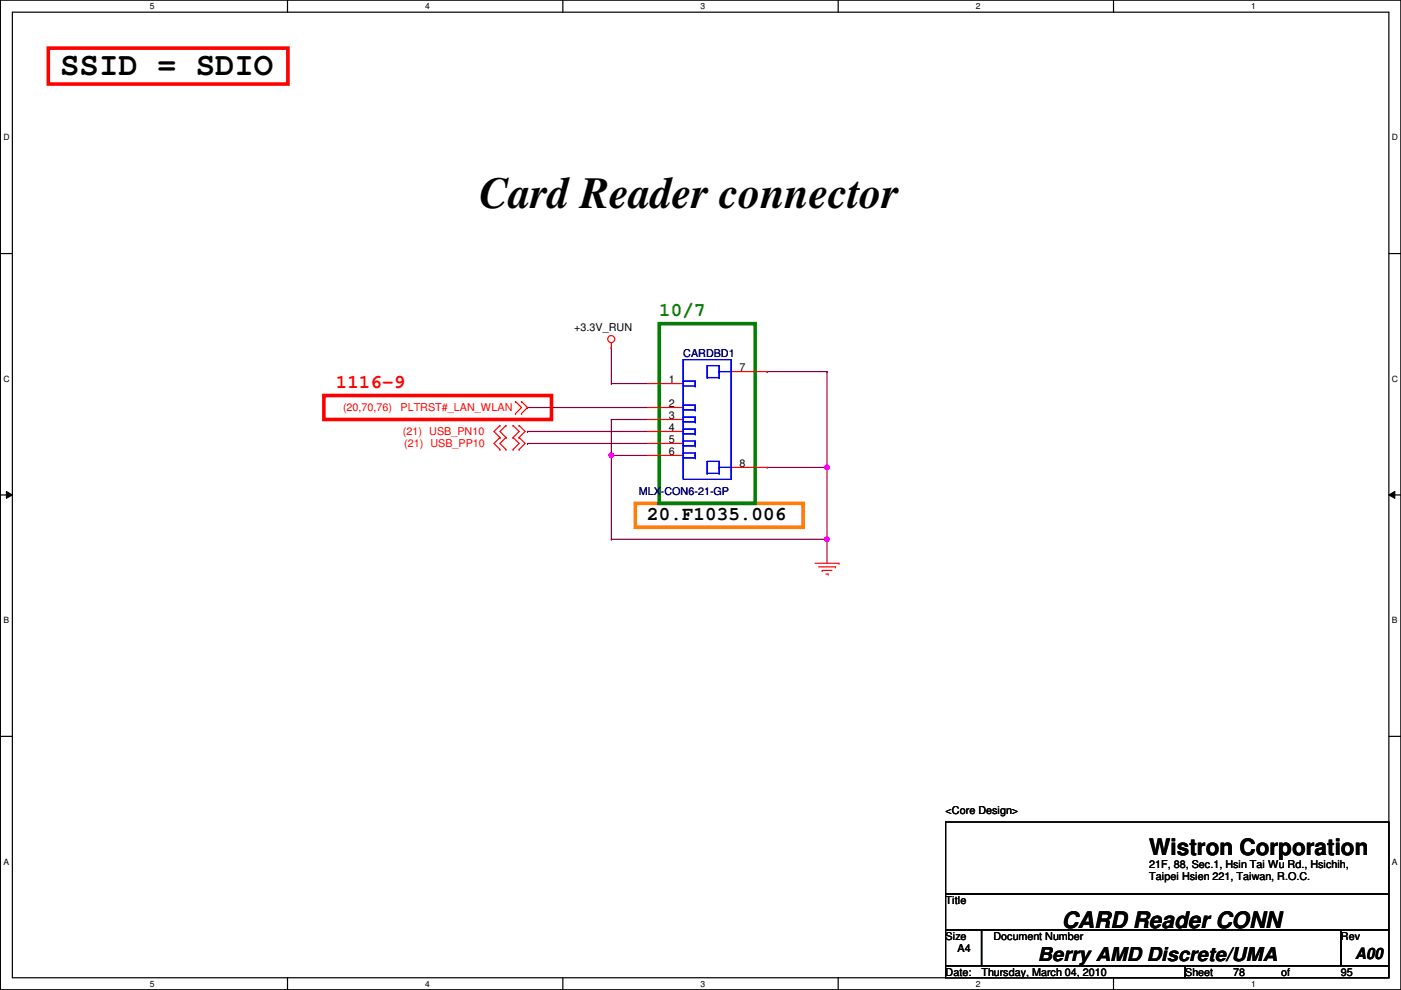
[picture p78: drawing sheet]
<svg xmlns="http://www.w3.org/2000/svg" width="297mm" height="210mm" viewBox="0 0 297 210" stroke-linecap="round" stroke-linejoin="round" font-family="sans-serif">
<defs><g id="words">
<text font-size="9.4" x="101.7" y="44.1">Card Reader connector</text>
<text font-size="6.9" x="12.8" y="15.9">SSID = SDIO</text>
<g font-size="4.8">
<text x="243.7" y="181.3">Wistron Corporation</text>
<text x="225.1" y="196.8">CARD Reader CONN</text>
</g>
<text font-size="4.1" fill="#008000" x="139.8" y="67">10/7</text>
<text font-size="4.1" fill="#f00" x="71.2" y="82.2">1116-9</text>
<g font-size="4.1">
<text x="137.2" y="110.2">20.F1035.006</text>
<text x="220" y="203.7">Berry AMD Discrete/UMA</text>
</g>
<text font-size="3.3" x="287.4" y="203.2">A00</text>
<g font-size="2.3">
<text x="121.7" y="70.2">+3.3V_RUN</text>
<text x="141.8" y="81.3">1</text>
<text x="156.8" y="78.7">7</text>
<text x="141.8" y="86.4">2</text>
<text x="141.8" y="88.9">3</text>
<text x="141.8" y="91.4">4</text>
<text x="141.8" y="94">5</text>
<text x="141.8" y="96.5">6</text>
<text x="156.8" y="99.1">8</text>
<text x="200.5" y="172.6">&lt;Core Design&gt;</text>
<text x="243.7" y="184">21F, 88, Sec.1, Hsin Tai Wu Rd., Hsichih,</text>
<text x="200.5" y="191.6">Title</text>
<text x="243.7" y="186.6">Taipei Hsien 221, Taiwan, R.O.C.</text>
<text x="200.5" y="199.2">Size</text>
<text x="203" y="201.8">A4</text>
<text x="210.6" y="199.2">Document Number</text>
<text x="284.3" y="199.2">Rev</text>
<text x="200.5" y="206.8">Date:</text>
<text x="208.1" y="206.8">Thursday, March 04, 2010</text>
<text x="251.3" y="206.8">Sheet</text>
<text x="261.4" y="206.8">78</text>
<text x="271.6" y="206.8">of</text>
<text x="284.3" y="206.8">95</text>
</g>
<g font-size="2.3" fill="#000080">
<text x="144.9" y="75.8">CARDBD1</text>
<text x="135.5" y="105">MLX-CON6-21-GP</text>
</g>
<g font-size="2.3" fill="#f00">
<text x="72.7" y="87.2">(20,70,76)</text>
<text x="84.9" y="87.2">PLTRST#_LAN_WLAN</text>
<text x="85.4" y="92.3">(21) USB_PN10</text>
<text x="85.7" y="94.8">(21) USB_PP10</text>
</g>
<g font-size="1.8">
<text x="31.8" y="1.9">5</text>
<text x="90.1" y="1.9">4</text>
<text x="148.5" y="1.9">3</text>
<text x="206.9" y="1.9">2</text>
<text x="265.3" y="1.9">1</text>
<text x=".7" y="29.8">D</text>
<text x="295.1" y="29.8">D</text>
<text x=".7" y="80.9">C</text>
<text x="295.1" y="80.9">C</text>
<text x=".7" y="132.1">B</text>
<text x="295.1" y="132.1">B</text>
<text x=".7" y="183.3">A</text>
<text x="295.1" y="183.3">A</text>
<text x="31.8" y="209.2">5</text>
<text x="90.1" y="209.2">4</text>
<text x="148.5" y="209.2">3</text>
<text x="206.9" y="209.2">2</text>
<text x="265.3" y="209.2">1</text>
</g>
</g></defs>
<path d="M.1 0h296.9v209.8h-296.9zM2.6 2.6h291.9v204.7h-291.9z" fill="none" stroke="#000" stroke-width=".25"/>
<g fill="#fff">
<path d="M31.8 .3h1v2h-1z"/>
<path d="M31.8 207.6h1v1.9h-1z"/>
</g>
<path d="M61 0v2.6M61 207.3v2.5" fill="none" stroke="#000" stroke-width=".25"/>
<g fill="#fff">
<path d="M90.1 .3h1v2h-1z"/>
<path d="M90.1 207.6h1v1.9h-1z"/>
</g>
<path d="M119.3 0v2.6M119.3 207.3v2.5" fill="none" stroke="#000" stroke-width=".25"/>
<g fill="#fff">
<path d="M148.5 .3h1v2h-1z"/>
<path d="M148.5 207.6h1v1.9h-1z"/>
</g>
<path d="M177.7 0v2.6M177.7 207.3v2.5" fill="none" stroke="#000" stroke-width=".25"/>
<g fill="#fff">
<path d="M206.9 .3h1v2h-1z"/>
<path d="M206.9 207.6h1v1.9h-1z"/>
</g>
<path d="M236.1 0v2.6M236.1 207.3v2.5" fill="none" stroke="#000" stroke-width=".25"/>
<g fill="#fff">
<path d="M265.3 .3h.9v2h-.9z"/>
<path d="M265.3 207.6h.9v1.9h-.9z"/>
<path d="M.7 28.2h1.3v1.9h-1.3z"/>
<path d="M295.1 28.2h1.3v1.9h-1.3z"/>
<path d="M.7 79.3h1.3v2h-1.3z"/>
<path d="M295.1 79.3h1.3v2h-1.3z"/>
</g>
<path d="M.1 53.8h2.5M294.5 53.8h2.5" fill="none" stroke="#000" stroke-width=".25"/>
<g fill="#fff">
<path d="M.7 130.5h1.2v2h-1.2z"/>
<path d="M295.1 130.5h1.2v2h-1.2z"/>
</g>
<path d="M.1 104.9h2.5M294.5 104.9h2.5" fill="none" stroke="#000" stroke-width=".25"/>
<path d="M1.4 104.2l1.2 .7-1.2 .8zM294.5 104.9l1.2-.7v1.5z" fill="#000"/>
<path d="M1.4 104.2l1.2 .7-1.2 .8zM294.5 104.9l1.2-.7v1.5z" fill="none" stroke="#000" stroke-width=".21"/>
<g fill="#fff">
<path d="M.7 181.7h1.2v2h-1.2z"/>
<path d="M295.1 181.7h1.2v2h-1.2z"/>
</g>
<path d="M.1 156.1h2.5M294.5 156.1h2.5" fill="none" stroke="#000" stroke-width=".25"/>
<g fill="none" stroke="#800040" stroke-width=".25">
<path d="M129.6 73.7h.1M129.6 73.7v7.6M162.6 78.8h.1M162.6 78.8h12.7M175.3 78.8h.1M175.3 78.8v20.3h-12.7M111.8 94h.1M111.8 91.5h.1M111.8 94h25.4M111.8 91.5h25.4M129.6 81.3h.1M129.6 96.6h.1"/>
<path d="M129.6 96.6v17.7M129.6 81.3h7.6M129.6 96.6h7.6M162.6 99.1h.1M175.3 114.3h.1M175.3 114.3v5.1"/>
</g>
<circle cx="129.6" cy="96.5" r=".49" fill="#f0f"/>
<circle cx="129.6" cy="96.5" r=".49" fill="none" stroke="#f0f" stroke-width=".25"/>
<path d="M129.6 114.3h.1M129.6 114.3h45.7" fill="none" stroke="#800040" stroke-width=".25"/>
<circle cx="175.3" cy="114.3" r=".49" fill="#f0f"/>
<circle cx="175.3" cy="114.3" r=".49" fill="none" stroke="#f0f" stroke-width=".25"/>
<path d="M175.3 99.1h.1M175.3 99.1v15.2" fill="none" stroke="#800040" stroke-width=".25"/>
<circle cx="175.3" cy="99.1" r=".49" fill="#f0f"/>
<circle cx="175.3" cy="99.1" r=".49" fill="none" stroke="#f0f" stroke-width=".25"/>
<path d="M111.8 86.4h.1M111.8 86.4h25.4M129.6 88.9h.1M129.6 96.6h.1M129.6 88.9h7.6M129.6 88.9v7.7" fill="none" stroke="#800040" stroke-width=".25"/>
<g fill="none" stroke="#f00" stroke-width=".25">
<path d="M129.6 73.7h.1M129.6 72.7v1M155 78.8h7.6M106 92.8h.1M106 90.2h.1M106 95.3h.1M106 90.2l-1.3 1.3 1.3 1.3M106 92.8l-1.3 1.2 1.3 1.3M107.3 90.2h.1M107.3 92.8h.1M107.3 95.3h.1M107.3 90.2l-1.3 1.3 1.3 1.3"/>
<path d="M107.3 92.8l-1.3 1.2 1.3 1.3M108.8 92.8h.1M108.8 90.2h.1M108.8 95.3h.1M108.8 90.2l1.3 1.3-1.3 1.3M108.8 92.8l1.3 1.2-1.3 1.3M109.3 87.7h.1M109.3 85.1h.1M109.3 85.1l1.3 1.3-1.3 1.3M110.1 92.8h.1M110.1 90.2h.1M110.1 95.3h.1"/>
<path d="M110.1 90.2l1.2 1.3-1.2 1.3M110.1 92.8l1.2 1.2-1.2 1.3M110.6 85.1h.1M110.6 87.7h.1M110.6 85.1l1.2 1.3-1.2 1.3M137.2 81.3h7.7M137.2 86.4h7.7M137.2 88.9h7.7M137.2 91.5h7.7M137.2 94h7.7M137.2 96.6h7.7M155 99.1h7.6"/>
<path d="M172.8 119.4h5.1M177.9 119.4h.1M173.6 120.2h3.5M174.3 120.9h.1M174.3 120.9h2.1M175.1 121.7h.5M175.6 121.7h.1M177.1 120.2h.1"/>
<circle cx="129.6" cy="71.9" r=".75"/>
</g>
<path d="M200.5 174.3h94v15.2h-94zM200.5 189.5h94v7.6h-94zM200.5 197.1h7.6v7.7h-7.6zM208.1 197.1h76.2v7.7h-76.2zM284.3 197.1h10.2v7.7h-10.2zM200.5 204.8h50.8v2.5h-50.8zM251.3 204.8h43.2v2.5h-43.2z" fill="none" stroke="#000" stroke-width=".25"/>
<path d="M10.2 10.2h50.8v7.6h-50.8zM68.7 83.9h48.2v5h-48.2z" fill="none" stroke="#f00" stroke-width=".76"/>
<path d="M134.7 106.7h35.6v5.1h-35.6z" fill="none" stroke="#ff8000" stroke-width=".76"/>
<path d="M139.8 68.6h20.3v38.1h-20.3z" fill="none" stroke="#008000" stroke-width=".76"/>
<g fill="none" stroke="#00f" stroke-width=".25">
<path d="M144.9 76.2h10.1v25.4h-10.1zM149.9 77.5h.1M149.9 77.5v2.6M149.9 77.5h2.6M152.5 77.5h.1M152.5 78.8h.1M152.5 77.5v2.6M152.5 78.8h2.5M144.9 80.8h.1M144.9 81.8h.1M144.9 85.9h.1M144.9 86.9h.1"/>
<path d="M144.9 88.4h.1M144.9 89.5h.1M144.9 91h.1M144.9 92h.1M144.9 93.5h.1M144.9 94.5h.1M144.9 96.1h.1M144.9 97.1h.1M144.9 80.8h2.5M144.9 80.8v1M144.9 85.9v1M144.9 88.4v1.1"/>
<path d="M144.9 91v1M144.9 93.5v1M144.9 96.1v1M144.9 81.8h2.5M144.9 85.9h2.5M144.9 86.9h2.5M144.9 88.4h2.5M144.9 89.5h2.5M144.9 91h2.5M144.9 92h2.5M144.9 93.5h2.5M144.9 94.5h2.5"/>
<path d="M144.9 96.1h2.5M144.9 97.1h2.5M147.4 80.8h.1M147.4 81.8h.1M147.4 81.3h.1M147.4 85.9h.1M147.4 86.9h.1M147.4 86.4h.1M147.4 88.4h.1M147.4 89.5h.1M147.4 88.9h.1M147.4 91h.1"/>
<path d="M147.4 92h.1M147.4 91.5h.1M147.4 93.5h.1M147.4 94.5h.1M147.4 94h.1M147.4 96.1h.1M147.4 97.1h.1M147.4 96.6h.1M147.4 80.8v1M147.4 85.9v1M147.4 88.4v1.1M147.4 91v1"/>
<path d="M147.4 93.5v1M147.4 96.1v1M149.9 80.1h.1M149.9 97.8h.1M149.9 97.8v2.6M149.9 80.1h2.6M149.9 97.8h2.6M152.5 80.1h.1M152.5 99.1h.1M152.5 97.8h.1M152.5 97.8v2.6M152.5 99.1h2.5"/>
<path d="M149.9 100.4h.1M149.9 100.4h2.6M152.5 100.4h.1"/>
</g>
<circle cx="129.6" cy="96.5" r=".49" fill="#f0f"/>
<circle cx="129.6" cy="96.5" r=".49" fill="none" stroke="#f0f" stroke-width=".25"/>
<circle cx="175.3" cy="114.3" r=".49" fill="#f0f"/>
<circle cx="175.3" cy="114.3" r=".49" fill="none" stroke="#f0f" stroke-width=".25"/>
<circle cx="175.3" cy="99.1" r=".49" fill="#f0f"/>
<circle cx="175.3" cy="99.1" r=".49" fill="none" stroke="#f0f" stroke-width=".25"/>
<use href="#words"/>
</svg>
